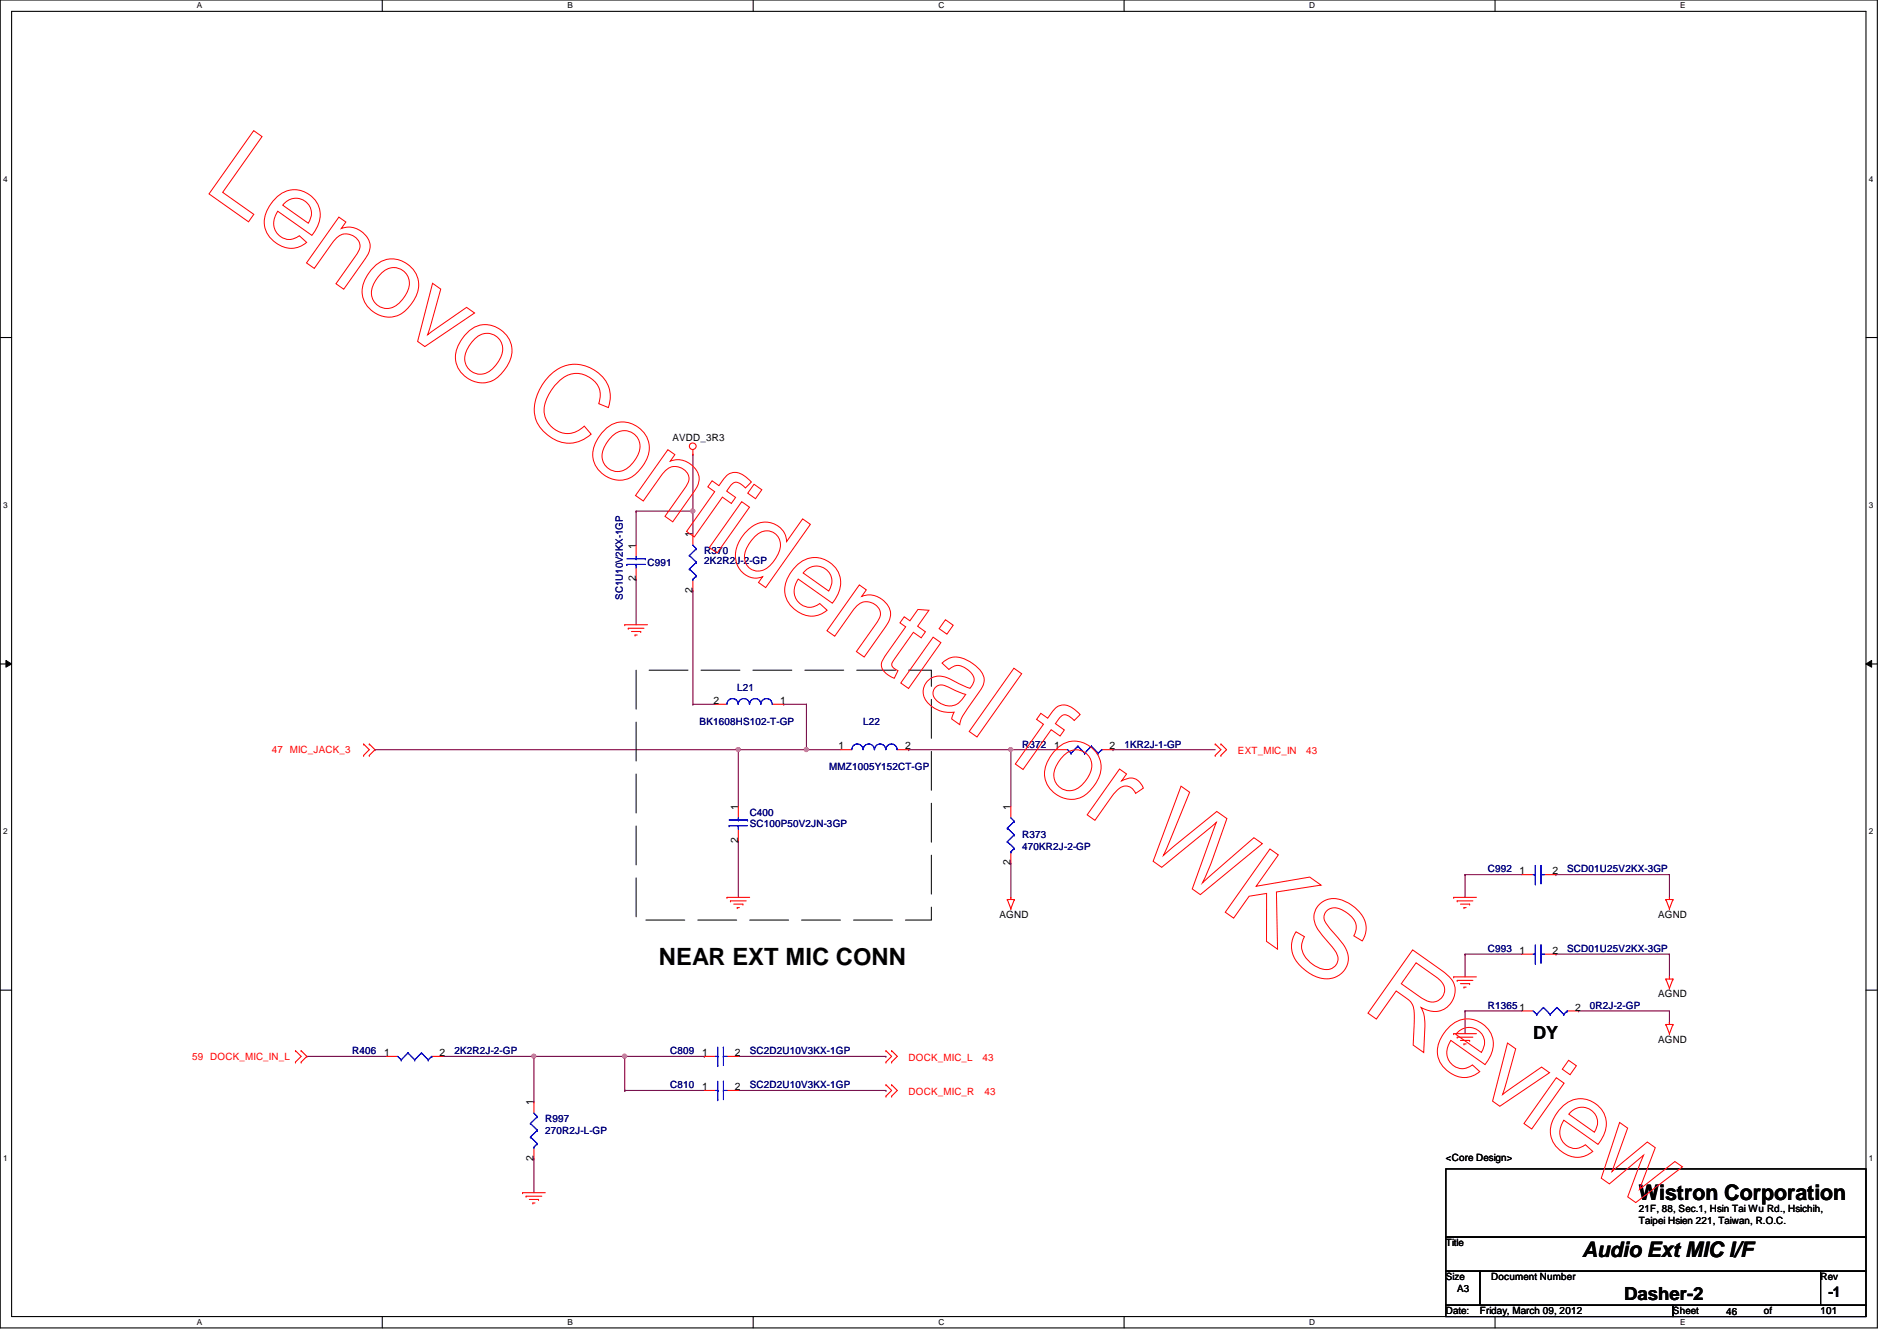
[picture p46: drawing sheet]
<svg xmlns="http://www.w3.org/2000/svg" width="297mm" height="210mm" viewBox="0 0 297 210" stroke-linecap="round" stroke-linejoin="round" font-family="sans-serif">
<defs><g id="words">
<text font-size="3.7" x="103.2" y="151">NEAR EXT MIC CONN</text>
<g font-size="3.3">
<text x="256.6" y="187.9">Wistron Corporation</text>
<text x="247.7" y="196.7">Audio Ext MIC I/F</text>
</g>
<g font-size="2.8">
<text x="240.1" y="162.6">DY</text>
<text x="254.3" y="203.5">Dasher-2</text>
</g>
<text font-size="2.3" x="286.3" y="203">-1</text>
<g font-size="1.6">
<text x="105.3" y="69">AVDD_3R3</text>
<text x="99.6" y="85.9" transform="rotate(-90 99.6 85.9)">1</text>
<text x="108.5" y="84.1" transform="rotate(-90 108.5 84.1)">1</text>
<text x="99.6" y="91" transform="rotate(-90 99.6 91)">2</text>
<text x="108.5" y="92.8" transform="rotate(-90 108.5 92.8)">2</text>
<text x="111.7" y="110.2">2</text>
<text x="122.2" y="110.2">1</text>
<text x="131.3" y="117.3">1</text>
<text x="141.7" y="117.3">2</text>
<text x="165.1" y="117.3">1</text>
<text x="173.7" y="117.3">2</text>
<text x="115.6" y="131.9" transform="rotate(-90 115.6 131.9)">2</text>
<text x="115.6" y="126.8" transform="rotate(-90 115.6 126.8)">1</text>
<text x="158.2" y="126.8" transform="rotate(-90 158.2 126.8)">1</text>
<text x="158.2" y="135.5" transform="rotate(-90 158.2 135.5)">2</text>
<text x="238" y="136.9">1</text>
<text x="243.1" y="136.9">2</text>
<text x="156.5" y="143.7">AGND</text>
<text x="259.6" y="143.7">AGND</text>
<text x="238" y="149.3">1</text>
<text x="243.1" y="149.3">2</text>
<text x="238" y="158.2">1</text>
<text x="246.6" y="158.2">2</text>
<text x="259.6" y="156.1">AGND</text>
<text x="60.2" y="165.3">1</text>
<text x="68.8" y="165.3">2</text>
<text x="109.9" y="165.3">1</text>
<text x="115.1" y="165.3">2</text>
<text x="259.6" y="163.2">AGND</text>
<text x="83.6" y="173" transform="rotate(-90 83.6 173)">1</text>
<text x="109.9" y="170.6">1</text>
<text x="115.1" y="170.6">2</text>
<text x="83.6" y="181.7" transform="rotate(-90 83.6 181.7)">2</text>
<text x="226.4" y="181.7">&lt;Core Design&gt;</text>
<text x="256.6" y="189.7">21F, 88, Sec.1, Hsin Tai Wu Rd., Hsichih,</text>
<text x="256.6" y="191.6">Taipei Hsien 221, Taiwan, R.O.C.</text>
<text x="226.4" y="195.1">Title</text>
<text x="226.4" y="200.4">Size</text>
<text x="228.2" y="202.2">A3</text>
<text x="233.5" y="200.4">Document Number</text>
<text x="285.1" y="200.4">Rev</text>
<text x="226.4" y="205.7">Date:</text>
<text x="231.7" y="205.7">Friday, March 09, 2012</text>
<text x="262" y="205.7">Sheet</text>
<text x="270.3" y="205.9">46</text>
<text x="276.2" y="205.7">of</text>
<text x="285.1" y="205.7">101</text>
</g>
<g font-size="1.6" fill="#000080">
<text x="101.4" y="88.6">C991</text>
<text x="110.3" y="86.8">R370</text>
<text x="110.3" y="88.2">2K2R2J-2-GP</text>
<text x="97.5" y="93.9" transform="rotate(-90 97.5 93.9)">SC1U10V2KX-1GP</text>
<text x="109.6" y="113.5">BK1608HS102-T-GP</text>
<text x="115.4" y="108.1">L21</text>
<text x="135.2" y="113.5">L22</text>
<text x="160.1" y="117">R372</text>
<text x="176.1" y="117">1KR2J-1-GP</text>
<text x="129.8" y="120.6">MMZ1005Y152CT-GP</text>
<text x="117.4" y="127.7">C400</text>
<text x="117.4" y="129.5">SC100P50V2JN-3GP</text>
<text x="160.1" y="131.2">R373</text>
<text x="160.1" y="133">470KR2J-2-GP</text>
<text x="233" y="136.6">C992</text>
<text x="245.4" y="136.6">SCD01U25V2KX-3GP</text>
<text x="233" y="149">C993</text>
<text x="245.4" y="149">SCD01U25V2KX-3GP</text>
<text x="233" y="157.9">R1365</text>
<text x="249" y="157.9">0R2J-2-GP</text>
<text x="55.2" y="165">R406</text>
<text x="71.2" y="165">2K2R2J-2-GP</text>
<text x="104.9" y="165">C809</text>
<text x="117.4" y="165">SC2D2U10V3KX-1GP</text>
<text x="104.9" y="170.3">C810</text>
<text x="117.4" y="170.3">SC2D2U10V3KX-1GP</text>
<text x="85.4" y="175.7">R997</text>
<text x="85.4" y="177.5">270R2J-L-GP</text>
</g>
<g font-size="1.6" fill="#f00">
<text x="42.5" y="117.9">47 MIC_JACK_3</text>
<text x="193.8" y="118.1">EXT_MIC_IN</text>
<text x="204.5" y="118.1">43</text>
<text x="30.1" y="165.9">59 DOCK_MIC_IN_L</text>
<text x="142.3" y="166.1">DOCK_MIC_L</text>
<text x="153.8" y="166.1">43</text>
<text x="142.3" y="171.4">DOCK_MIC_R</text>
<text x="154.2" y="171.4">43</text>
</g>
<g font-size="1.3">
<text x="30.8" y="1.3">A</text>
<text x="88.9" y="1.3">B</text>
<text x="146.9" y="1.3">C</text>
<text x="205" y="1.3">D</text>
<text x="263.1" y="1.3">E</text>
<text x=".5" y="28.4">4</text>
<text x="292.6" y="28.4">4</text>
<text x=".5" y="79.5">3</text>
<text x="292.6" y="79.5">3</text>
<text x=".5" y="130.6">2</text>
<text x="292.6" y="130.6">2</text>
<text x=".5" y="181.7">1</text>
<text x="292.6" y="181.7">1</text>
<text x="30.8" y="207.4">A</text>
<text x="88.9" y="207.4">B</text>
<text x="146.9" y="207.4">C</text>
<text x="205" y="207.4">D</text>
<text x="263.1" y="207.4">E</text>
</g>
</g></defs>
<path d="M0 0h294v207.9h-294zM1.8 1.8h290.4v204.3h-290.4z" fill="none" stroke="#000" stroke-width=".17"/>
<g fill="#fff">
<path d="M30.8 .2h.8v1.4h-.8z"/>
<path d="M30.8 206.2h.8v1.4h-.8z"/>
</g>
<path d="M59.9 0v1.8M59.9 206.1v1.8" fill="none" stroke="#000" stroke-width=".17"/>
<g fill="#fff">
<path d="M88.9 .2h.8v1.4h-.8z"/>
<path d="M88.9 206.2h.8v1.4h-.8z"/>
</g>
<path d="M117.9 0v1.8M117.9 206.1v1.8" fill="none" stroke="#000" stroke-width=".17"/>
<g fill="#fff">
<path d="M146.9 .2h.9v1.4h-.9z"/>
<path d="M146.9 206.2h.9v1.4h-.9z"/>
</g>
<path d="M176 0v1.8M176 206.1v1.8" fill="none" stroke="#000" stroke-width=".17"/>
<g fill="#fff">
<path d="M205 .2h.9v1.4h-.9z"/>
<path d="M205 206.2h.9v1.4h-.9z"/>
</g>
<path d="M234.1 0v1.8M234.1 206.1v1.8" fill="none" stroke="#000" stroke-width=".17"/>
<g fill="#fff">
<path d="M263.1 .2h.8v1.4h-.8z"/>
<path d="M263.1 206.2h.8v1.4h-.8z"/>
<path d="M.5 27.3h.7v1.4h-.7z"/>
<path d="M292.6 27.3h.7v1.4h-.7z"/>
<path d="M.5 78.4h.7v1.4h-.7z"/>
<path d="M292.6 78.4h.7v1.4h-.7z"/>
</g>
<path d="M0 52.8h1.8M292.2 52.8h1.8" fill="none" stroke="#000" stroke-width=".17"/>
<g fill="#fff">
<path d="M.5 129.5h.7v1.4h-.7z"/>
<path d="M292.6 129.5h.7v1.4h-.7z"/>
</g>
<path d="M0 103.9h1.8M292.2 103.9h1.8" fill="none" stroke="#000" stroke-width=".17"/>
<path d="M.9 103.4l.9 .5-.9 .5zM292.2 103.9l.9-.5v1z" fill="#000"/>
<path d="M.9 103.4l.9 .5-.9 .5zM292.2 103.9l.9-.5v1z" fill="none" stroke="#000" stroke-width=".16"/>
<g fill="#fff">
<path d="M.5 180.5h.7v1.4h-.7z"/>
<path d="M292.6 180.5h.7v1.4h-.7z"/>
</g>
<path d="M0 155h1.8M292.2 155h1.8" fill="none" stroke="#000" stroke-width=".17"/>
<path d="M99.6 80h.1M99.6 80v5.3M99.6 80h8.9M108.5 80h.1M108.5 80v3.6M126.3 110.2h.1M126.3 110.2v7.1" fill="none" stroke="#800040" stroke-width=".17"/>
<circle cx="108.5" cy="80" r=".32" fill="#f0f"/>
<circle cx="108.5" cy="80" r=".32" fill="none" stroke="#f0f" stroke-width=".17"/>
<g fill="none" stroke="#800040" stroke-width=".17">
<path d="M108.5 71.1h.1M108.5 71.1v8.9M99.6 90.7h.1M99.6 90.7v7.1M108.5 92.5h.1M108.5 92.5v17.7M108.5 110.2h.1M108.5 110.2h3.6M115.6 117.3h.1M115.6 117.3v8.9M122.7 110.2h.1M122.7 110.2h3.6"/>
<path d="M126.3 117.3h.1M126.3 117.3h5.3M115.6 131.6h.1M115.6 131.6v8.9"/>
</g>
<circle cx="126.3" cy="117.3" r=".32" fill="#f0f"/>
<circle cx="126.3" cy="117.3" r=".32" fill="none" stroke="#f0f" stroke-width=".17"/>
<path d="M158.3 117.3h.1M158.3 117.3v8.9M158.3 117.3h7.1M174.3 117.3h.1M174.3 117.3h16M158.3 135.1h.1M158.3 135.1v5.4" fill="none" stroke="#800040" stroke-width=".17"/>
<circle cx="158.3" cy="117.3" r=".32" fill="#f0f"/>
<circle cx="158.3" cy="117.3" r=".32" fill="none" stroke="#f0f" stroke-width=".17"/>
<path d="M115.6 117.3h.1M115.6 117.3h10.7M142.3 117.3h.1M142.3 117.3h16" fill="none" stroke="#800040" stroke-width=".17"/>
<circle cx="115.6" cy="117.3" r=".32" fill="#f0f"/>
<circle cx="115.6" cy="117.3" r=".32" fill="none" stroke="#f0f" stroke-width=".17"/>
<path d="M48 165.4h.1M48 165.4h12.5M69.4 165.4h14.2M83.6 165.4h.1" fill="none" stroke="#800040" stroke-width=".17"/>
<circle cx="83.6" cy="165.3" r=".32" fill="#f0f"/>
<circle cx="83.6" cy="165.3" r=".32" fill="none" stroke="#f0f" stroke-width=".17"/>
<path d="M83.6 172.5h.1M97.8 165.4h.1M97.8 165.4h-14.2v7.1" fill="none" stroke="#800040" stroke-width=".17"/>
<circle cx="97.8" cy="165.3" r=".32" fill="#f0f"/>
<circle cx="97.8" cy="165.3" r=".32" fill="none" stroke="#f0f" stroke-width=".17"/>
<g fill="none" stroke="#800040" stroke-width=".17">
<path d="M58.7 117.3h.1M58.7 117.3h56.9M229.4 136.9h.1M229.4 136.9v3.6M229.4 136.9h8.9M243.6 136.9h.1M243.6 136.9h17.8M261.4 136.9h.1M261.4 136.9v3.6M229.4 158.2h.1M229.4 149.4h.1M229.4 158.2h8.9"/>
<path d="M229.4 149.4v3.5M229.4 158.2v3.6M229.4 149.4h8.9M243.6 149.4h.1M243.6 149.4h17.8M247.2 158.2h.1M247.2 158.2h14.2v1.8M261.4 149.4h.1M261.4 149.4v3.5M97.8 170.7h.1M97.8 170.7h12.5M110.3 165.4h.1"/>
<path d="M110.3 165.4h-12.5v5.3M115.6 165.4h23.1M115.6 170.7h23.1M138.7 165.4h.1M138.7 170.7h.1M261.4 160h.1M83.6 181.4h.1M83.6 181.4v5.3"/>
</g>
<g fill="none" stroke="#f00" stroke-width=".17">
<path d="M108.5 71.1h.1M108.5 70.4v.7M97.8 97.8h.1M97.8 97.8h3.6M98.4 98.3h.1M98.4 98.3h2.4M98.9 98.8h1.4M99.4 99.4h.1M99.4 99.4h.4M99.6 85.3v1.8M99.6 88.9v1.8M100.3 98.8h.1"/>
<path d="M108.5 83.6v1.7M108.5 90.7v1.8M56.9 118.2h.1M56.9 116.5h.1M56.9 116.5l.9 .8-.9 .9M57.8 116.5h.1M57.8 118.2h.1M57.8 116.5l.9 .8-.9 .9M112.1 110.2h1.7M120.9 110.2h1.8M131.6 117.3h1.8M140.5 117.3h1.8"/>
<path d="M165.4 117.3h1.8M172.5 117.3h1.8M190.3 116.5h.1M190.3 118.2h.1M190.3 116.5l.9 .8-.9 .9M191.2 116.5h.1M191.2 118.2h.1M191.2 116.5l.9 .8-.9 .9M115.6 126.2v1.8M115.6 129.8v1.8M158.3 126.2v1.8M158.3 133.3v1.8"/>
<path d="M238.3 136.9h1.8M241.8 136.9h1.8M113.8 140.5h.1M113.8 140.5h3.6M114.4 141h.1M114.4 141h2.4M114.9 141.5h1.4M115.4 142.1h.1M115.4 142.1h.4M116.3 141.5h.1M157.7 140.8h.1M157.7 140.8h1.1"/>
<path d="M157.7 140.8l.6 1.4M158.3 140.5h.1M158.3 142.2h.1M158.3 140.5v.3M158.8 140.8h.1M158.8 140.8l-.5 1.4M227.6 152.9h.1M227.6 140.5h.1M227.6 140.5h3.6M227.6 152.9h3.6M228.2 153.5h.1M228.2 141h.1"/>
<path d="M228.2 141h2.4M228.2 153.5h2.4M228.7 141.5h1.4M228.7 154h1.4M229.2 154.5h.1M229.2 142.1h.1M229.2 142.1h.4M229.2 154.5h.4M230.1 154h.1M230.1 141.5h.1M238.3 158.2h1.8M238.3 149.4h1.8"/>
<path d="M241.8 149.4h1.8M245.4 158.2h1.8M260.9 153.2h.1M260.9 140.8h.1M260.9 140.8h1.1M260.9 153.2h1.1M260.9 153.2l.5 1.5M260.9 140.8l.5 1.4M261.4 152.9h.1M261.4 154.7h.1M261.4 140.5h.1M261.4 142.2h.1"/>
<path d="M261.4 140.5v.3M261.4 152.9v.3M262 153.2h.1M262 140.8h.1M262 153.2l-.6 1.5M262 140.8l-.6 1.4M46.3 166.2h.1M46.3 164.5h.1M46.3 164.5l.9 .9-.9 .8M47.2 164.5h.1M47.2 166.2h.1M47.2 164.5l.8 .9-.8 .8"/>
<path d="M60.5 165.4h1.8M67.6 165.4h1.8M83.6 172.5v1.7M83.6 179.6v1.8M110.3 165.4h1.8M110.3 170.7h1.8M113.8 165.4h1.8M113.8 170.7h1.8M138.7 164.5h.1M138.7 166.2h.1M138.7 169.8h.1M138.7 171.6h.1"/>
<path d="M138.7 164.5l.9 .9-.9 .8M138.7 169.8l.9 .9-.9 .9M139.6 164.5h.1M139.6 166.2h.1M139.6 169.8h.1M139.6 171.6h.1M139.6 164.5l.9 .9-.9 .8M139.6 169.8l.9 .9-.9 .9M227.6 161.8h.1M227.6 161.8h3.6M228.2 162.3h.1M228.2 162.3h2.4"/>
<path d="M228.7 162.9h1.4M229.2 163.4h.1M229.2 163.4h.4M230.1 162.9h.1M260.9 160.4h.1M260.9 160.4h1.1M260.9 160.4l.5 1.4M261.4 160h.1M261.4 161.8h.1M261.4 160v.4M262 160.4h.1M262 160.4l-.6 1.4"/>
<path d="M81.8 186.7h.1M81.8 186.7h3.6M82.4 187.2h.1M82.4 187.2h2.4M82.9 187.7h1.4M83.4 188.3h.1M83.4 188.3h.4M84.3 187.7h.1"/>
<circle cx="108.5" cy="69.8" r=".52"/>
</g>
<path d="M226.4 183h65.8v10.6h-65.8zM226.4 193.6h65.8v5.4h-65.8zM226.4 199h5.3v5.3h-5.3zM231.7 199h53.4v5.3h-53.4zM285.1 199h7.1v5.3h-7.1zM226.4 204.3h35.6v1.8h-35.6zM262 204.3h30.2v1.8h-30.2z" fill="none" stroke="#000" stroke-width=".17"/>
<path d="M99.6 104.9h46.2v39.1h-46.2z" fill="none" stroke="#000" stroke-width=".16" stroke-dasharray="6.1 2"/>
<g fill="none" stroke="#00f" stroke-width=".17">
<path d="M98.2 88.3h.1M98.2 87.5h2.8M98.2 88.3h2.8M99.6 87.5h.1M99.6 88.3h.1M99.6 87.1v.4M99.6 88.3v.6M101 87.5h.1M107.9 87h.1M107.9 89.1h.1M107.9 87l1.1 1M107.9 89.1l1.1 1"/>
<path d="M108.5 90.7h.1M108.5 85.3l.5 .6M109 85.9h.1M109 88h.1M109 90.1h.1M109 85.9l-1.1 1.1M109 88l-1.1 1.1M109 90.1l-.5 .6M113.8 110.2a.87 .87 0 0 1 .9-.9 .87 .87 0 0 1 .9 .9M115.6 110.2a.87 .87 0 0 1 .9-.9 .87 .87 0 0 1 .8 .9M117.4 110.2a.87 .87 0 0 1 .9-.9 .87 .87 0 0 1 .8 .9M119.2 110.2a.87 .87 0 0 1 .8-.9 .87 .87 0 0 1 .9 .9"/>
<path d="M133.4 117.3a.87 .87 0 0 1 .9-.8 .87 .87 0 0 1 .8 .8M135.2 117.3a.87 .87 0 0 1 .8-.8 .87 .87 0 0 1 .9 .8M136.9 117.3a.87 .87 0 0 1 .9-.8 .87 .87 0 0 1 .9 .8M138.7 117.3a.87 .87 0 0 1 .9-.8 .87 .87 0 0 1 .9 .8M167.2 117.3l.5 .6M167.7 117.9h.1M168.8 116.8h.1M168.8 116.8l-1.1 1.1M168.8 116.8l1 1.1M169.8 117.9h.1M170.9 116.8h.1M170.9 116.8l-1.1 1.1"/>
<path d="M170.9 116.8l1.1 1.1M172 117.9h.1M172.5 117.3h.1M172.5 117.3l-.5 .6M114.2 129.2h.1M114.2 128.4h2.8M114.2 129.2h2.8M115.6 128.4h.1M115.6 129.2h.1M115.6 128v.4M115.6 129.2v.6M117 128.4h.1"/>
<path d="M157.7 129.6h.1M157.7 131.7h.1M157.7 129.6l1.1 1.1M157.7 131.7l1.1 1.1M158.3 133.3h.1M158.3 128l.5 .6M158.8 128.6h.1M158.8 130.7h.1M158.8 132.8h.1M158.8 128.6l-1.1 1M158.8 130.7l-1.1 1M158.8 132.8l-.5 .5"/>
<path d="M240.1 136.9h.3M240.4 136.9h.1M240.4 138.3h.1M240.4 135.5v2.8M241.3 136.9h.1M241.3 135.5h.1M241.3 136.9h.5M241.3 135.5v2.8M240.1 158.2l.5 .6M240.1 149.4h.3M240.4 149.4h.1M240.4 150.8h.1"/>
<path d="M240.4 147.9v2.9M240.6 158.8h.1M241.3 149.4h.1M241.3 147.9h.1M241.3 147.9v2.9M241.3 149.4h.5M241.7 157.7h.1M241.7 157.7l-1.1 1.1M241.7 157.7l1 1.1M242.7 158.8h.1M243.8 157.7h.1M243.8 157.7l-1.1 1.1"/>
<path d="M243.8 157.7l1.1 1.1M244.9 158.8h.1M245.4 158.2h.1M245.4 158.2l-.5 .6M62.3 165.4l.5 .5M62.8 165.9h.1M63.9 164.8h.1M63.9 164.8l-1.1 1.1M63.9 164.8l1 1.1M64.9 165.9h.1M66 164.8h.1M66 164.8l-1.1 1.1"/>
<path d="M66 164.8l1.1 1.1M67.1 165.9h.1M67.6 165.4h.1M67.6 165.4l-.5 .5M83.1 175.9h.1M83.1 178h.1M83.1 175.9l1.1 1M83.1 178l1.1 1M83.6 179.6h.1M83.6 174.2l.6 .6M84.2 174.8h.1M84.2 176.9h.1"/>
<path d="M84.2 179h.1M84.2 174.8l-1.1 1.1M84.2 176.9l-1.1 1.1M84.2 179l-.6 .6M112.1 165.4h.3M112.1 170.7h.3M112.4 165.4h.1M112.4 166.8h.1M112.4 170.7h.1M112.4 172.1h.1M112.4 163.9v2.9M112.4 169.2v2.9"/>
<path d="M113.3 165.4h.1M113.3 163.9h.1M113.3 170.7h.1M113.3 169.2h.1M113.3 165.4h.5M113.3 163.9v2.9M113.3 169.2v2.9M113.3 170.7h.5"/>
</g>
<circle cx="108.5" cy="80" r=".32" fill="#f0f"/>
<circle cx="108.5" cy="80" r=".32" fill="none" stroke="#f0f" stroke-width=".17"/>
<circle cx="126.3" cy="117.3" r=".32" fill="#f0f"/>
<circle cx="126.3" cy="117.3" r=".32" fill="none" stroke="#f0f" stroke-width=".17"/>
<circle cx="158.3" cy="117.3" r=".32" fill="#f0f"/>
<circle cx="158.3" cy="117.3" r=".32" fill="none" stroke="#f0f" stroke-width=".17"/>
<circle cx="115.6" cy="117.3" r=".32" fill="#f0f"/>
<circle cx="115.6" cy="117.3" r=".32" fill="none" stroke="#f0f" stroke-width=".17"/>
<circle cx="83.6" cy="165.3" r=".32" fill="#f0f"/>
<circle cx="83.6" cy="165.3" r=".32" fill="none" stroke="#f0f" stroke-width=".17"/>
<circle cx="97.8" cy="165.3" r=".32" fill="#f0f"/>
<circle cx="97.8" cy="165.3" r=".32" fill="none" stroke="#f0f" stroke-width=".17"/>
<g fill="none" stroke="#f00" stroke-width=".16">
<path d="M39.7 20.5l1.3 .9-6.1 8.7 4.8 3.5-.8 1.1-6.2-4.3zM43.3 30.9a4 4 0 0 1 5.4-.2 4 4 0 0 1 .7 5.3l-.6 .8-5.3-3.7a2.7 2.7 0 0 0 1.4 4.4h.4a2.85 2.85 0 0 0 1.6-.6l1.1 1a3.8 3.8 0 0 1-5.3-.3 4 4 0 0 1-.3-5.7zM44.6 31.8a2.44 2.44 0 0 1 3.3-.2 2.44 2.44 0 0 1 .4 3.3l-4-2.8zM53.1 34l1.1 .8-.8 1a3.4 3.4 0 0 1 4.5 3l-.1 .5-.4 .8-3.6 5.2-1.2-.9 3.1-4.3a1.9 1.9 0 0 0 .4-2.4 2.25 2.25 0 0 0-3.7-.1l-3.2 4.4-1.2-.8zM58.6 41.7a4.1 4.1 0 0 1 5.7 0 4.1 4.1 0 0 1 .3 5.7 4.1 4.1 0 0 1-5.1 2 4.1 4.1 0 0 1-2.7-4.7l.6-1.5zM59.8 42.7a2.5 2.5 0 0 1 3.3-.3 2.5 2.5 0 0 1 .7 3.2 3.9 3.9 0 0 1-3.2 2.7 2.56 2.56 0 0 1-2.3-1.5 2.56 2.56 0 0 1 .4-2.7zM67.7 44.3l1.3 1-2 7.1 6.1-4.3 1.2 .9-7.8 5.2-1.1-.8zM73.2 52a4.1 4.1 0 0 1 5.7 0 4.1 4.1 0 0 1 .3 5.6 4.1 4.1 0 0 1-5.1 2.1 4.1 4.1 0 0 1-2.7-4.7l.7-1.5zM74.4 53a2.5 2.5 0 0 1 3.3-.3 2.5 2.5 0 0 1 .7 3.2 3.9 3.9 0 0 1-3.2 2.7 2.56 2.56 0 0 1-2.3-1.5 2.56 2.56 0 0 1 .4-2.7zM85.9 58.9a5.5 5.5 0 0 1 5.7-1.6 5.5 5.5 0 0 1 4 4.4l-.1 1-.2 1.1-1.6-.6a3.3 3.3 0 0 0-2-4.5 3.8 3.8 0 0 0-4.6 1.4 5.7 5.7 0 0 0-1.8 5.1 3.6 3.6 0 0 0 6.2 1.5l1.1 1.3a5.1 5.1 0 0 1-7.4-.4 5.2 5.2 0 0 1-.9-6.2l.8-1.5zM94.7 67.2a4.1 4.1 0 0 1 5.7 0 4.1 4.1 0 0 1 .3 5.7 4.1 4.1 0 0 1-5.1 2 4.1 4.1 0 0 1-2.7-4.7l.7-1.5zM95.9 68.2a2.5 2.5 0 0 1 3.3-.3 2.5 2.5 0 0 1 .7 3.2 3.9 3.9 0 0 1-3.2 2.7 2.56 2.56 0 0 1-2.3-1.5 2.56 2.56 0 0 1 .4-2.7z"/>
<path d="M104.6 70.4l1.1 .8-.7 1a3.4 3.4 0 0 1 4.5 3l-.2 .5-.4 .8-3.6 5.2-1.2-.9 3.1-4.3a2.02 2.02 0 0 0 .6-2.2 2.25 2.25 0 0 0-3.9-.3l-3.2 4.4-1.2-.8zM111.5 75.3l1.1 .7 .5-.7a2.24 2.24 0 0 1 3.8-.6l.8 .7-1 1a1.79 1.79 0 0 0-1.8-.8l-.4 .3-.7 1 1.4 1-.7 .9-1.4-1-4.4 6.2-1.2-.8 4.4-6.2-1.1-.8zM116.1 78.5l1.3 .9-5.1 7.2-1.2-.9zM118.1 75.8l1.2 .9-1 1.4-1.2-.9zM116.8 83.2a3.6 3.6 0 0 1 6.1 .3l.3 1.3 2.5-3.6 1.2 .9-7 9.9-1.1-.8 .6-.9a3.3 3.3 0 0 1-4.2-3.6 5.7 5.7 0 0 1 1.6-3.5zM118.3 83.9a2.23 2.23 0 0 1 2.9-.5 2.23 2.23 0 0 1 .9 2.8 4.8 4.8 0 0 1-3 3.2 2.26 2.26 0 0 1-2.3-1.1 2.26 2.26 0 0 1 .1-2.5l.6-.9zM124.8 88.5a4 4 0 0 1 5.4-.3 4 4 0 0 1 .7 5.4l-.6 .8-5.3-3.8a2.7 2.7 0 0 0 1.4 4.4l.4 .1a2.85 2.85 0 0 0 1.6-.6l1.1 1a3.8 3.8 0 0 1-5.3-.3 4 4 0 0 1-.3-5.7zM126.1 89.4a2.44 2.44 0 0 1 3.3-.2 2.44 2.44 0 0 1 .4 3.3l-4-2.8zM134.6 91.6l1 .7-.7 1a3.4 3.4 0 0 1 4.5 3l-.1 .6-.4 .8-3.6 5.1-1.2-.8 3.1-4.4a1.9 1.9 0 0 0 .4-2.4 2.25 2.25 0 0 0-3.7 0l-3.2 4.4-1.2-.9zM141.6 96.5l.9 .7 1.2-1.8 1.8 .1-1.8 2.5 1.2 .9-.7 .9-1.2-.8-2.9 4.2a.9 .9 0 0 0-.3 1.2l.8 .6-.6 1.2a2.87 2.87 0 0 1-2-2.1l.1-.5 .5-.9 3.2-4.6-.9-.6zM146.1 99.7l1.2 .9-5 7.2-1.3-.9zM148 97l1.3 .9-1 1.4-1.2-.9z"/>
<path d="M146.5 107.6a1.6 1.6 0 0 1 2 0l1.5 .7 1.2 .4a2.91 2.91 0 0 1-2.5 1.8 2.78 2.78 0 0 1-2.6-1.8l.1-.7zM147.5 103.8a3.2 3.2 0 0 1 4.4-.2 3.7 3.7 0 0 1 2.2 2.8l-.3 1.2-1.8 2.6a6.9 6.9 0 0 0-1.7 3.2l-1.3-.9 .4-1a4.4 4.4 0 0 1-4.8-2.7 2.57 2.57 0 0 1 1.1-2.6 2.57 2.57 0 0 1 2.7-.1l3.5 1.6a1.66 1.66 0 0 0-.1-2.7 2.15 2.15 0 0 0-2.5-.7l-.7 .5zM158.8 104.6l1.2 .9-7 9.9-1.2-.9zM163 111.7l1.1 .7 .5-.7a2.24 2.24 0 0 1 3.7-.6l.8 .7-.9 1a1.79 1.79 0 0 0-1.8-.8l-.4 .3-.7 1 1.4 1-.7 .9-1.4-1-4.4 6.2-1.2-.8 4.4-6.2-1.1-.8zM165.5 117.2a4.1 4.1 0 0 1 5.6 0 4.1 4.1 0 0 1 .3 5.6 4.1 4.1 0 0 1-5 2.1 4.1 4.1 0 0 1-2.7-4.7l.6-1.5zM166.7 118.2a2.5 2.5 0 0 1 3.3-.3 2.5 2.5 0 0 1 .7 3.2 3.9 3.9 0 0 1-3.3 2.7 2.56 2.56 0 0 1-2.2-1.6 2.56 2.56 0 0 1 .4-2.6zM175.3 120.4l1.1 .7-.8 1.1a2.13 2.13 0 0 1 3.4 1.2l-1.2 .8a1.63 1.63 0 0 0-2.8-.6l-.9 1.1-2.7 3.7-1.2-.9zM184.9 123.1l1.4 .9-4.1 9.9 8.3-6.9 1.6 1.1-2.6 7.3-1.2 2.8 8-7.1 1.4 1-9.7 7.9-1.3-.9 3.7-10.4-8.5 7.1-1.3-1zM198.9 132.9l1.3 .9-3.5 4.9 8.4-1.4 1.8 1.2-7 1.1 .1 9-1.7-1.3v-7.5l-2.7 .5-2.4 3.4-1.3-.9zM206.5 141.7a3.5 3.5 0 0 1 4.4-.5 5 5 0 0 1 3 4.1l-.1 .9-.5 1.1-1.3-.8a2.49 2.49 0 0 0-1.1-3.6 2.6 2.6 0 0 0-2.8-.6 1.6 1.6 0 0 0-.2 2.7l.4 .5a13 13 0 0 1 2.6 3.5 3.3 3.3 0 0 1-.9 3.4 3.3 3.3 0 0 1-3.5 .6 6.1 6.1 0 0 1-4.2-4.4 4 4 0 0 1 .6-2.7l1.4 .7a2.97 2.97 0 0 0 .9 4.1 3.1 3.1 0 0 0 3.4 .9 1.82 1.82 0 0 0 .3-3l-.5-.6a11.3 11.3 0 0 1-2.6-3.7 2.78 2.78 0 0 1 .7-2.6zM221.2 148.7l4.4 3.1a4.1 4.1 0 0 1 2.3 3.2 3.3 3.3 0 0 1-4.9 2.9l-.5-.2a5.5 5.5 0 0 1 .6 3.1l-.2 3.9-1.6-1.1 .2-4.4a3 3 0 0 0-1.4-3l-1.5-1.1-3.1 4.4-1.3-.9zM221.7 150.7l3.2 2.2a2.31 2.31 0 0 1 1.3 2.3 1.99 1.99 0 0 1-3.1 1.3l-3.7-2.5z"/>
<path d="M227 160.7a4 4 0 0 1 5.4-.2 4 4 0 0 1 .7 5.3l-.6 .8-5.3-3.7a2.7 2.7 0 0 0 1.4 4.4h.4a2.85 2.85 0 0 0 1.6-.6l1.1 1a3.8 3.8 0 0 1-5.3-.3 4 4 0 0 1-.3-5.7zM228.3 161.6a2.44 2.44 0 0 1 3.3-.2 2.44 2.44 0 0 1 .4 3.3l-4-2.8zM236.1 163.3l1.2 .9-2 7.1 6.1-4.3 1.2 .9-7.8 5.3-1.1-.8zM243.7 168.7l1.2 .9-5.1 7.1-1.2-.8zM244.7 173.2a4 4 0 0 1 5.4-.3 4 4 0 0 1 .7 5.4l-.6 .8-5.3-3.8a2.7 2.7 0 0 0 1.4 4.4l.4 .1a2.86 2.86 0 0 0 1.6-.6l1.1 1a3.8 3.8 0 0 1-5.3-.3 4 4 0 0 1-.3-5.7zM245.6 166l1.2 .8-1 1.4-1.2-.8zM245.9 174.1a2.44 2.44 0 0 1 3.4-.2 2.44 2.44 0 0 1 .4 3.3l-4.1-2.8zM253.6 175.7l1.3 .9-2.5 6.8 5.5-4.6 1.3 .8-2.5 6.6 5.6-4.4 1.1 .8-7.3 5.6-1.2-.9 2.5-6.5-5.4 4.5-1.3-.9z"/>
</g>
<use href="#words"/>
</svg>
